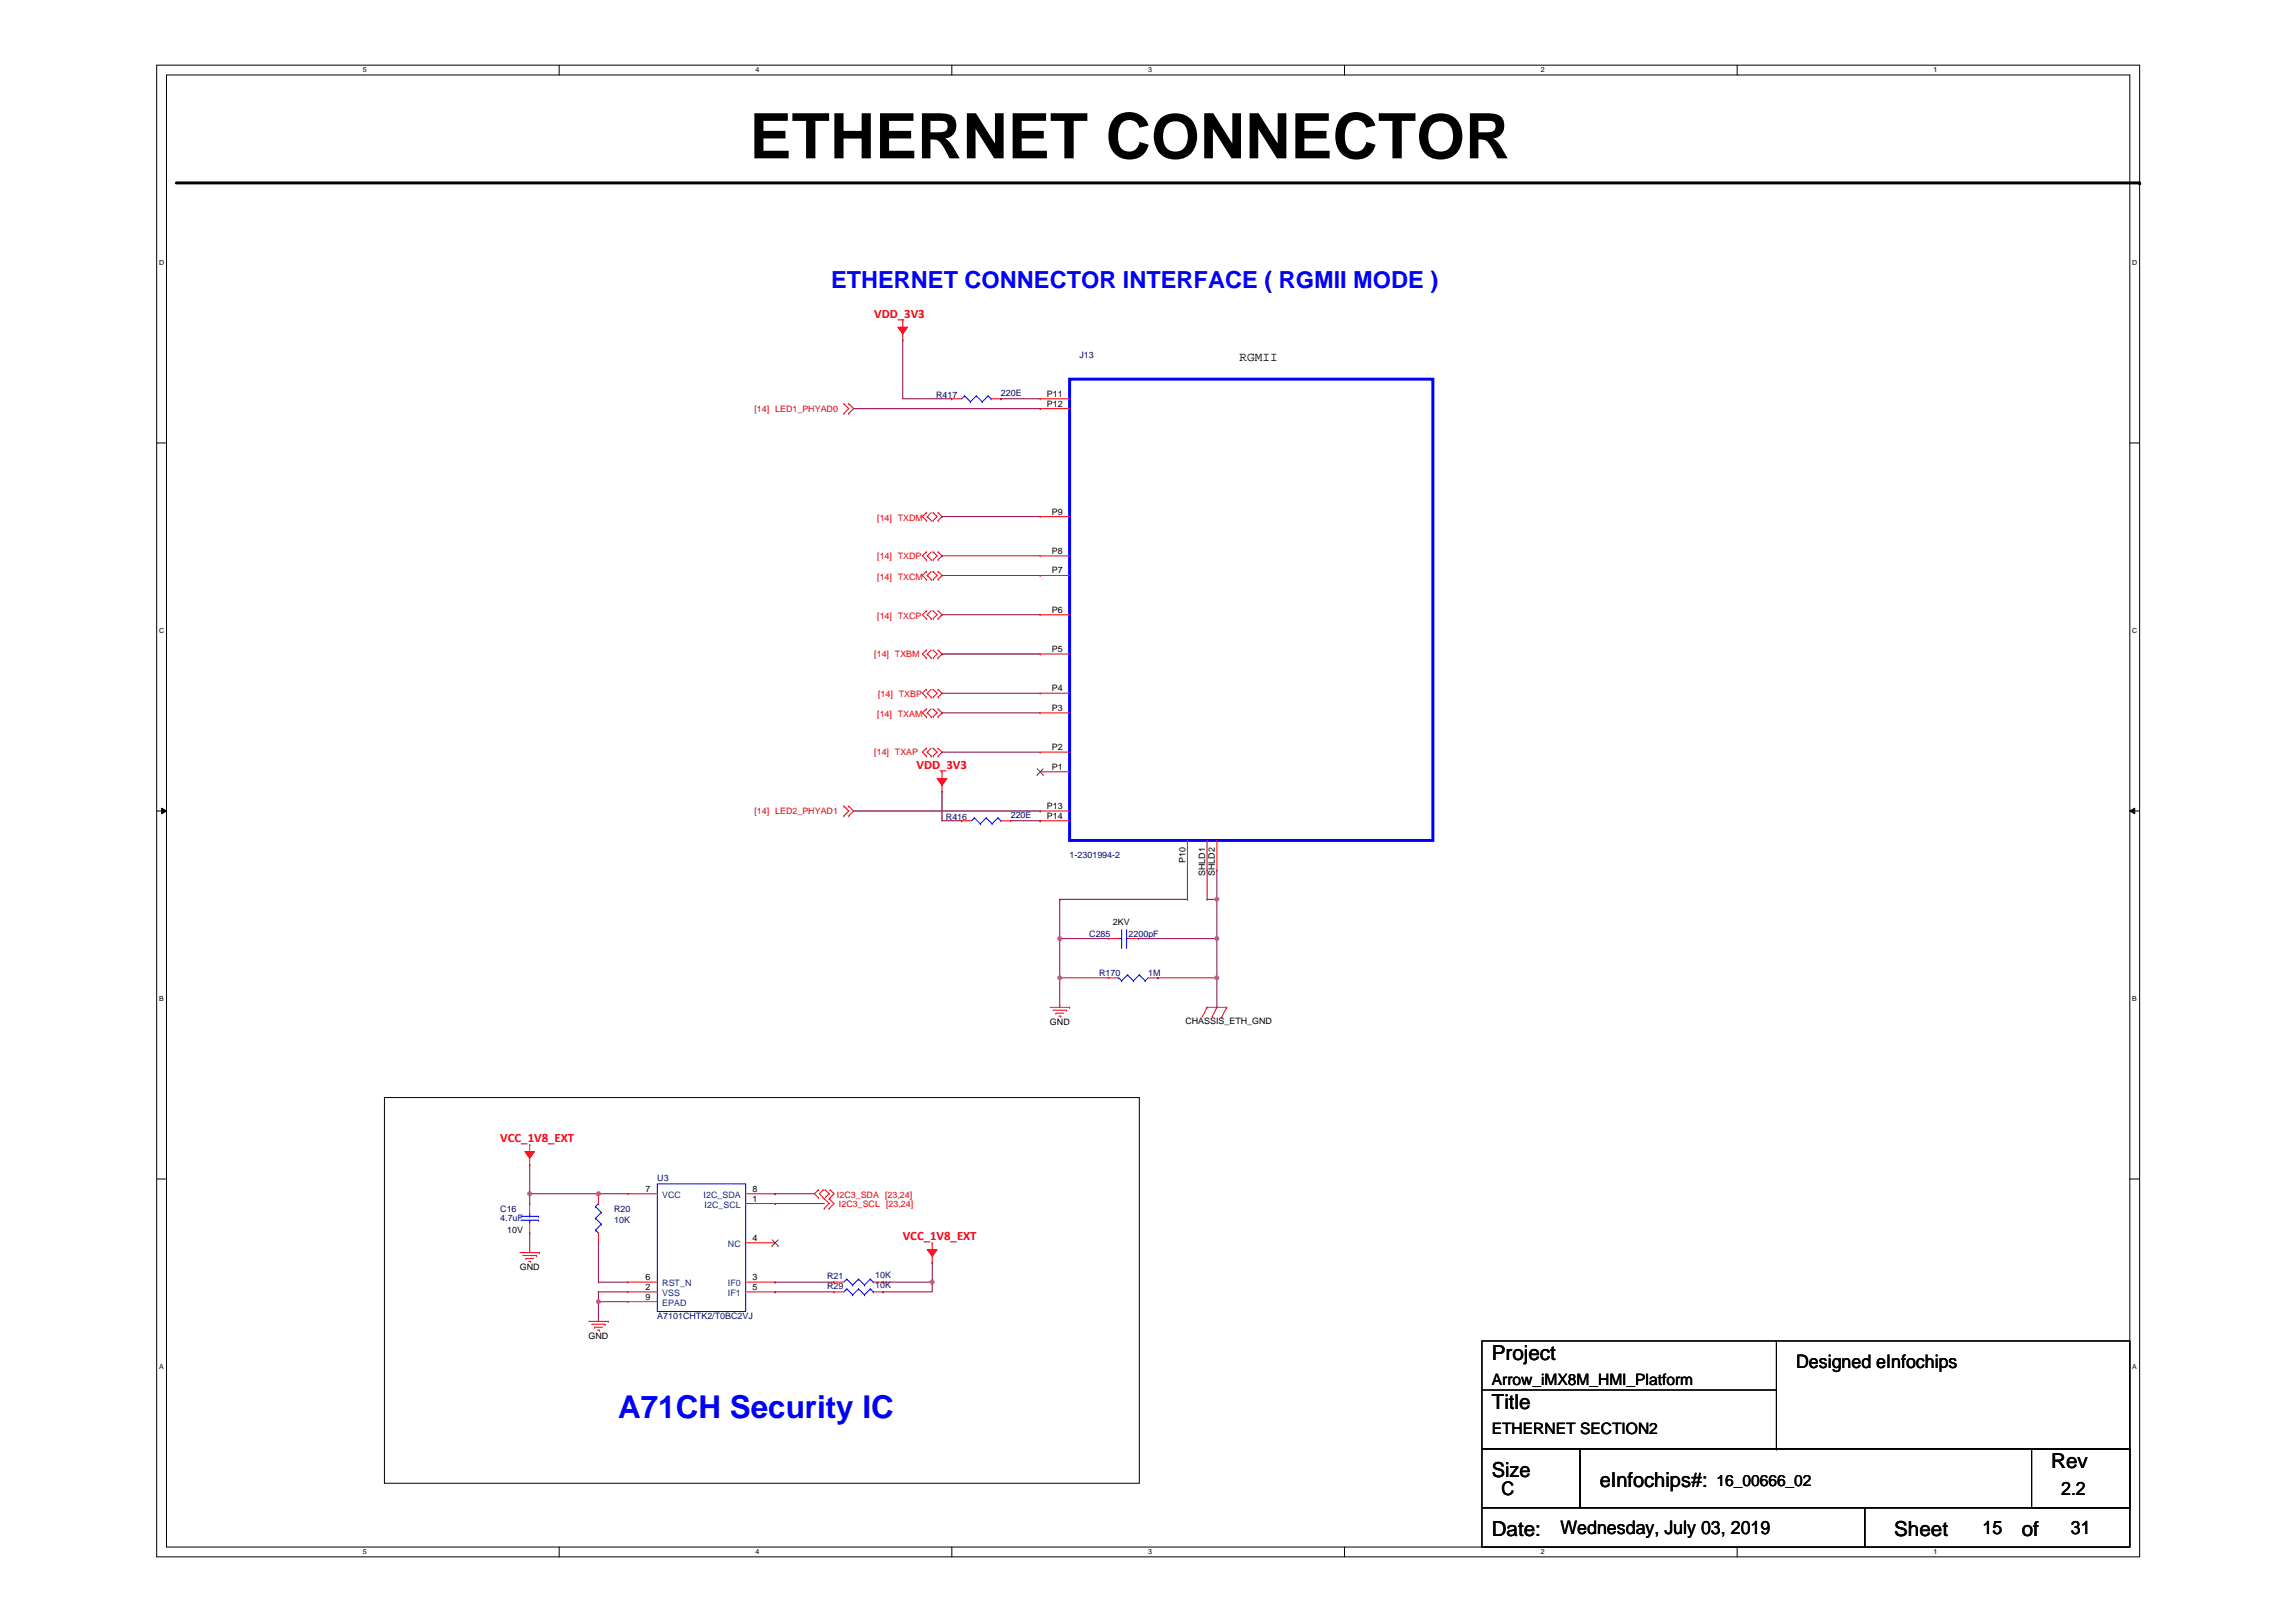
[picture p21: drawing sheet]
<svg xmlns="http://www.w3.org/2000/svg" width="297mm" height="210mm" viewBox="0 0 297 210" stroke-linecap="round" stroke-linejoin="round" font-family="sans-serif">
<defs><g id="words">
<text font-size="8.1" x="97" y="20.5">ETHERNET CONNECTOR</text>
<text font-size="4.1" fill="#00f" x="80" y="183.6">A71CH Security IC</text>
<text font-size="3" fill="#00f" x="107.5" y="37.2">ETHERNET CONNECTOR INTERFACE ( RGMII MODE )</text>
<g font-size="2.7">
<text x="193" y="175.9">Project</text>
<text x="193" y="182.3">Title</text>
<text x="193" y="191.2">Size</text>
<text x="265.4" y="189.9">Rev</text>
<text x="207" y="192.5">eInfochips#:</text>
<text x="193" y="198.8">Date:</text>
<text x="245.1" y="198.8">Sheet</text>
<text x="261.6" y="198.8">of</text>
</g>
<g font-size="2.4">
<text x="232.4" y="177">Designed eInfochips</text>
<text x="194.3" y="193.5">C</text>
<text x="266.6" y="193.5">2.2</text>
<text x="201.9" y="198.6">Wednesday, July 03, 2019</text>
<text x="256.5" y="198.6">15</text>
<text x="267.9" y="198.6">31</text>
</g>
<g font-size="2">
<text x="193" y="179.2">Arrow_iMX8M_HMI_Platform</text>
<text x="193" y="185.5">ETHERNET SECTION2</text>
<text x="222.1" y="192.3">16_00666_02</text>
</g>
<g font-size="1.7" fill="#f00">
<text x="113.1" y="41.1">VDD_3V3</text>
<text x="118.6" y="99.5">VDD_3V3</text>
<text x="64.7" y="147.8">VCC_1V8_EXT</text>
<text x="116.8" y="160.5">VCC_1V8_EXT</text>
</g>
<text font-size="1.7" x="160.4" y="46.8">RGMII</text>
<g font-size="1.1" fill="#000080">
<text x="139.7" y="46.3">J13</text>
<text x="121.1" y="51.5">R417</text>
<text x="129.5" y="51.2">220E</text>
<text x="122.4" y="106.1">R416</text>
<text x="130.8" y="105.9">220E</text>
<text x="138.4" y="111.1">1-2301994-2</text>
<text x="140.9" y="121.2">C285</text>
<text x="146" y="121.2">2200pF</text>
<text x="142.2" y="126.3">R170</text>
<text x="148.5" y="126.3">1M</text>
<text x="85" y="152.8">U3</text>
<text x="64.7" y="156.8">C16</text>
<text x="64.7" y="158.1">4.7uF</text>
<text x="79.5" y="156.8">R20</text>
<text x="79.5" y="158.3">10K</text>
<text x="107" y="165.5">R21</text>
<text x="107" y="166.8">R29</text>
<text x="113.2" y="165.4">10K</text>
<text x="113.2" y="166.7">10K</text>
<text x="85" y="170.8">A7101CHTK2/T0BC2VJ</text>
</g>
<g font-size="1.1" fill="#f00">
<text x="97.6" y="53.3">[14] LED1_PHYAD0</text>
<text x="113.5" y="67.4">[14] TXDM</text>
<text x="113.5" y="72.3">[14] TXDP</text>
<text x="113.5" y="75">[14] TXCM</text>
<text x="113.5" y="80.1">[14] TXCP</text>
<text x="113.1" y="85">[14] TXBM</text>
<text x="113.5" y="92.8">[14] TXAM</text>
<text x="113.6" y="90.2">[14] TXBP</text>
<text x="113.1" y="97.7">[14] TXAP</text>
<text x="97.6" y="105.3">[14] LED2_PHYAD1</text>
<text x="108.3" y="155">I2C3_SDA [23,24]</text>
<text x="108.5" y="156.1">I2C3_SCL [23,24]</text>
</g>
<g font-size="1.1">
<text x="135.4" y="51.4">P11</text>
<text x="135.4" y="52.6">P12</text>
<text x="136.1" y="66.6">P9</text>
<text x="136.1" y="71.7">P8</text>
<text x="136.1" y="74.2">P7</text>
<text x="136.1" y="79.3">P6</text>
<text x="136.1" y="84.4">P5</text>
<text x="136.1" y="89.5">P4</text>
<text x="136.1" y="92">P3</text>
<text x="136.1" y="99.6">P1</text>
<text x="136.1" y="97.1">P2</text>
<text x="135.4" y="104.7">P13</text>
<text x="135.4" y="106">P14</text>
<text x="153.4" y="111.7" transform="rotate(-90 153.4 111.7)">P10</text>
<text x="155.9" y="113.4" transform="rotate(-90 155.9 113.4)">SHLD1</text>
<text x="157.2" y="113.4" transform="rotate(-90 157.2 113.4)">SHLD2</text>
<text x="144" y="119.7">2KV</text>
<text x="135.8" y="132.7">GND</text>
<text x="153.4" y="132.5">CHASSIS_ETH_GND</text>
<text x="83.5" y="154.2">7</text>
<text x="97.4" y="155.5">1</text>
<text x="97.4" y="154.2">8</text>
<text x="65.6" y="159.6">10V</text>
<text x="97.4" y="160.6">4</text>
<text x="67.3" y="164.4">GND</text>
<text x="83.5" y="166.9">2</text>
<text x="83.5" y="165.7">6</text>
<text x="97.4" y="165.7">3</text>
<text x="97.4" y="166.9">5</text>
<text x="76.2" y="173.3">GND</text>
<text x="83.5" y="168.2">9</text>
</g>
<g font-size="1.1" fill="#004080">
<text x="85.7" y="155">VCC</text>
<text x="91" y="155">I2C_SDA</text>
<text x="91.2" y="156.3">I2C_SCL</text>
<text x="94.2" y="161.3">NC</text>
<text x="85.7" y="167.7">VSS</text>
<text x="85.7" y="166.4">RST_N</text>
<text x="94.2" y="166.4">IF0</text>
<text x="94.2" y="167.7">IF1</text>
<text x="85.7" y="169">EPAD</text>
</g>
<g font-size=".9">
<text x="46.9" y="9.4">5</text>
<text x="97.7" y="9.4">4</text>
<text x="148.5" y="9.4">3</text>
<text x="199.3" y="9.4">2</text>
<text x="250.1" y="9.4">1</text>
<text x="20.6" y="34.3">D</text>
<text x="275.9" y="34.3">D</text>
<text x="20.6" y="82">C</text>
<text x="275.9" y="82">C</text>
<text x="20.6" y="129.6">B</text>
<text x="275.9" y="129.6">B</text>
<text x="20.6" y="177.2">A</text>
<text x="275.9" y="177.2">A</text>
<text x="46.9" y="201.1">5</text>
<text x="97.7" y="201.1">4</text>
<text x="148.5" y="201.1">3</text>
<text x="199.3" y="201.1">2</text>
<text x="250.1" y="201.1">1</text>
</g>
</g></defs>
<path d="M20.3 8.4h256.5v193.1h-256.5zM21.5 9.7h254v190.5h-254z" fill="none" stroke="#000" stroke-width=".13"/>
<g fill="#fff">
<path d="M46.9 8.6h.5v1h-.5z"/>
<path d="M46.9 200.3h.5v1h-.5z"/>
</g>
<path d="M72.3 8.4v1.3M72.3 200.2v1.3" fill="none" stroke="#000" stroke-width=".13"/>
<g fill="#fff">
<path d="M97.7 8.6h.5v1h-.5z"/>
<path d="M97.7 200.3h.5v1h-.5z"/>
</g>
<path d="M123.1 8.4v1.3M123.1 200.2v1.3" fill="none" stroke="#000" stroke-width=".13"/>
<g fill="#fff">
<path d="M148.5 8.6h.5v1h-.5z"/>
<path d="M148.5 200.3h.5v1h-.5z"/>
</g>
<path d="M173.9 8.4v1.3M173.9 200.2v1.3" fill="none" stroke="#000" stroke-width=".13"/>
<g fill="#fff">
<path d="M199.3 8.6h.5v1h-.5z"/>
<path d="M199.3 200.3h.5v1h-.5z"/>
</g>
<path d="M224.7 8.4v1.3M224.7 200.2v1.3" fill="none" stroke="#000" stroke-width=".13"/>
<g fill="#fff">
<path d="M250.1 8.6h.5v1h-.5z"/>
<path d="M250.1 200.3h.5v1h-.5z"/>
<path d="M20.6 33.5h.6v1h-.6z"/>
<path d="M275.9 33.5h.6v1h-.6z"/>
<path d="M20.6 81.1h.6v1.1h-.6z"/>
<path d="M275.9 81.1h.6v1.1h-.6z"/>
</g>
<path d="M20.3 57.3h1.2M275.5 57.3h1.3" fill="none" stroke="#000" stroke-width=".13"/>
<g fill="#fff">
<path d="M20.6 128.8h.6v1h-.6z"/>
<path d="M275.9 128.8h.6v1h-.6z"/>
</g>
<path d="M20.3 105h1.2M20.9 104.6l.6 .4-.6 .3zM275.5 105l.7-.4v.7zM275.5 105h1.3" fill="none" stroke="#000" stroke-width=".13"/>
<path d="M20.9 104.6l.6 .4-.6 .3zM275.5 105l.7-.4v.7z" fill="#000"/>
<g fill="#fff">
<path d="M20.6 176.4h.6v1h-.6z"/>
<path d="M275.8 176.4h.7v1h-.7z"/>
</g>
<path d="M20.3 152.6h1.2M49.7 142h97.7v49.9h-97.7zM275.5 152.6h1.3" fill="none" stroke="#000" stroke-width=".13"/>
<path d="M22.8 23.7h254" fill="none" stroke="#000" stroke-width=".38"/>
<circle cx="276.8" cy="23.7" r=".19" fill="#000"/>
<g fill="none" stroke="#f00" stroke-width=".13">
<path d="M135.8 130.4h2.6M136.2 130.7h1.8M136.6 131.1h.1M136.6 131.1h1M137 131.5h.2M137.2 131.5h.1M138 130.7h.1M138.4 130.4h.1M156.2 130.4h.1M156.2 130.4h2.5M156.2 130.4l-.7 1.2M157.4 130.4h.1"/>
<path d="M157.4 130.4l-.6 1.2M158.1 131.6h.1M158.7 130.4h.1M158.7 130.4l-.6 1.2M68.5 150.7h.1M68.5 149.8v.9M67.3 162.1h2.5M67.6 162.5h1.8M68 162.9h.1M68 162.9h1M68.4 163.2h.3M68.7 163.2h.1"/>
<path d="M69.4 162.5h.1M69.8 162.1h.1M76.2 171h2.5M76.5 171.4h1.8M76.9 171.8h.1M76.9 171.8h1M77.3 172.1h.2M77.5 172.1h.1M78.3 171.4h.1M78.7 171h.1"/>
</g>
<path d="M67.9 149h1.3l-.7 .9z" fill-rule="evenodd" fill="#f00"/>
<path d="M67.9 149h1.3l-.7 .9zM68.5 148.1h.1M68.5 148.1v1.4M120.6 163.4h.1M120.6 162.5v.9" fill="none" stroke="#f00" stroke-width=".13"/>
<path d="M120 161.7h1.2l-.6 .9z" fill-rule="evenodd" fill="#f00"/>
<path d="M116.8 44h.1M116.8 43.1v.9M120 161.7h1.2l-.6 .9zM120.6 160.8h.1M120.6 160.8v1.4" fill="none" stroke="#f00" stroke-width=".13"/>
<path d="M116.2 42.3h1.2l-.6 .9z" fill-rule="evenodd" fill="#f00"/>
<path d="M116.2 42.3h1.2l-.6 .9zM116.8 41.5h.1M116.8 41.5v1.3M121.9 102.4h.1M121.9 101.5v.9" fill="none" stroke="#f00" stroke-width=".13"/>
<path d="M121.2 100.8h1.3l-.6 .9z" fill-rule="evenodd" fill="#f00"/>
<g fill="none" stroke="#f00" stroke-width=".13">
<path d="M109.2 52.2h.1M109.2 53.5h.1M109.2 52.2l.6 .7-.6 .6M109.8 53.5h.1M109.8 52.2h.1M109.8 52.2l.6 .7-.6 .6M123.1 51.6h.1M123.1 51.6h1.3M128.2 51.6h1.3M129.5 51.6h.1M134.6 51.6h.1M134.6 52.9h.1"/>
<path d="M134.6 51.6h3.8M134.6 52.9h3.8M119.8 66.3h.1M119.8 67.4h.1M119.8 71.4h.1M119.8 72.4h.1M119.8 74h.1M119.8 75h.1M119.8 79h.1M119.8 66.3l-.5 .6 .5 .5M119.8 74l-.5 .5 .5 .5M119.8 71.4l-.5 .5 .5 .5"/>
<path d="M119.8 79l-.5 .6 .5 .5M120 66.9h.1M120 71.9h.1M120 74.5h.1M120 79.6h.1M120 66.9l.5 .5M120 71.9l.5 .5M120 74.5l.5 .5M120 79.6l.5 .5M120.5 67.4h.1M120.5 72.4h.1M120.5 75h.1"/>
<path d="M120.5 66.3l-.5 .6M120.5 71.4l-.5 .5M120.5 74l-.5 .5M120.5 79l-.5 .6M120.7 67.4h.1M120.7 66.3h.1M120.7 72.4h.1M120.7 71.4h.1M120.7 75h.1M120.7 74h.1M120.7 79h.1M120.7 66.3l.5 .6-.5 .5"/>
<path d="M120.7 71.4l.5 .5-.5 .5M120.7 74l.5 .5-.5 .5M120.7 79l.5 .6-.5 .5M121.4 67.4h.1M121.4 66.3h.1M121.4 72.4h.1M121.4 71.4h.1M121.4 75h.1M121.4 74h.1M121.4 79h.1M121.4 66.3l.5 .6-.5 .5M121.4 71.4l.5 .5-.5 .5"/>
<path d="M121.4 74l.5 .5-.5 .5M121.4 79l.5 .6-.5 .5M134.6 66.9h.1M134.6 71.9h.1M134.6 79.6h.1M134.6 74.5h.1M134.6 66.9h3.8M134.6 71.9h3.8M134.6 79.6h3.8M134.6 74.5h3.8M119.8 80.1h.1M119.8 84.1h.1"/>
<path d="M119.8 85.1h.1M119.8 89.2h.1M119.8 90.2h.1M119.8 91.7h.1M119.8 92.8h.1M119.8 96.8h.1M119.8 97.8h.1M119.8 84.1l-.5 .5 .5 .5M119.8 91.7l-.5 .6 .5 .5M119.8 89.2l-.5 .5 .5 .5M119.8 96.8l-.5 .5 .5 .5M120 84.6h.1"/>
<path d="M120 89.7h.1M120 92.3h.1M120 97.3h.1M120 84.6l.5 .5M120 89.7l.5 .5M120 92.3l.5 .5M120 97.3l.5 .5M120.5 80.1h.1M120.5 85.1h.1M120.5 90.2h.1M120.5 92.8h.1M120.5 97.8h.1"/>
<path d="M120.5 84.1l-.5 .5M120.5 89.2l-.5 .5M120.5 91.7l-.5 .6M120.5 96.8l-.5 .5M120.7 80.1h.1M120.7 85.1h.1M120.7 84.1h.1M120.7 90.2h.1M120.7 89.2h.1M120.7 92.8h.1M120.7 91.7h.1M120.7 97.8h.1"/>
<path d="M120.7 96.8h.1M120.7 84.1l.5 .5-.5 .5M120.7 89.2l.5 .5-.5 .5M120.7 91.7l.5 .6-.5 .5M120.7 96.8l.5 .5-.5 .5M121.4 80.1h.1M121.4 85.1h.1M121.4 84.1h.1M121.4 90.2h.1M121.4 89.2h.1M121.4 92.8h.1M121.4 91.7h.1"/>
<path d="M121.4 97.8h.1M121.4 96.8h.1M121.4 84.1l.5 .5-.5 .5M121.4 89.2l.5 .5-.5 .5M121.4 91.7l.5 .6-.5 .5M121.4 96.8l.5 .5-.5 .5M121.9 99.9h.1M121.9 99.9v1.4M134.6 99.9h.1M134.6 84.6h.1M134.6 89.7h.1M134.6 92.3h.1"/>
<path d="M134.6 97.3h.1M134.6 99.9h3.8M134.6 84.6h3.8M134.6 89.7h3.8M134.6 92.3h3.8M134.6 97.3h3.8M109.2 104.3h.1M109.2 105.6h.1M109.2 104.3l.6 .7-.6 .6M109.8 105.6h.1M109.8 104.3h.1M109.8 104.3l.6 .7-.6 .6"/>
<path d="M121.2 100.8h1.3l-.6 .9zM124.4 106.2h.1M124.4 106.2h1.3M129.5 106.2h1.3M130.8 106.2h.1M134.6 105h.1M134.6 106.2h.1M134.6 106.2h3.8M134.6 105h3.8M153.6 112.6h.1M153.6 108.8v3.8M156.2 112.6h.1"/>
<path d="M156.2 108.8v3.8M157.4 112.6h.1M157.4 108.8v3.8M143.5 126.5h.1M143.5 121.5h.1M143.5 126.5h1.2M143.5 121.5h1.2M146 121.5h1.3M147.3 121.5h.1M148.5 126.5h1.3M149.8 126.5h.1M68.5 155.8h.1"/>
<path d="M68.5 159.6h.1M68.5 155.8v1.2M68.5 158.3v1.3M77.4 154.5h.1M77.4 154.5v1.3M77.4 159.6v1.2M81.2 154.5h.1M81.2 154.5h3.8M96.5 155.8h3.8M96.5 154.5h3.8M100.3 155.8h.1M100.3 154.5h.1"/>
<path d="M105.9 154h.1M105.9 155h.1M105.9 154l-.5 .5 .5 .5M106.5 154h.1M106.5 155h.1M106.5 154l-.5 .5 .5 .5M106.6 155.1h.1M106.6 156.4h.1M106.6 155.1l.7 .7-.7 .6M106.8 154h.1M106.8 154l.5 .5M107.3 154.5h.1"/>
<path d="M107.3 155.1h.1M107.3 156.4h.1M107.3 154.5l-.5 .5M107.3 155.1l.6 .7-.6 .6M107.4 155h.1M107.4 154h.1M107.4 154l.5 .5-.5 .5M77.4 160.8h.1M81.2 167.2h.1M81.2 165.9h.1M81.2 168.5h.1M81.2 167.2h3.8"/>
<path d="M81.2 165.9h3.8M81.2 168.5h3.8M96.5 167.2h3.8M96.5 165.9h3.8M96.5 160.8h3.8M100.3 165.9h.1M100.3 160.8h.1M100.3 167.2h.1M107.9 165.9h.1M107.9 167.2h.1M107.9 167.2h1.3M107.9 165.9h1.3"/>
<path d="M113 167.2h1.3M113 165.9h1.3M114.3 165.9h.1M114.3 167.2h.1"/>
</g>
<path d="M191.7 173.5h83.8v14h-83.8zM191.7 179.9h38.1M229.8 179.9h.1M229.8 173.5v14M191.7 187.5h12.7v7.6h-12.7zM191.7 195.1h49.6v5.1h-49.6zM204.4 187.5h71.1v7.6h-71.1zM229.8 187.5h.1M241.3 195.1h34.2v5.1h-34.2zM262.8 187.5h12.7v7.6h-12.7z" fill="none" stroke="#000" stroke-width=".13"/>
<g fill="none" stroke="#00f" stroke-width=".13">
<path d="M124.8 51.2h.1M124.8 51.2l-.4 .4M124.8 51.2l.8 .8M125.6 52h.1M126.3 51.2h.1M126.3 51.2l-.7 .8M126.3 51.2l.8 .8M127.1 52h.1M127.8 51.2h.1M127.8 51.2l-.7 .8M127.8 51.2l.4 .4M128.2 51.6h.1"/>
<path d="M126.1 105.8h.1M126.1 105.8l-.4 .4M126.1 105.8l.7 .8M126.8 106.6h.1M127.6 105.8h.1M127.6 105.8l-.8 .8M127.6 105.8l.7 .8M128.3 106.6h.1M129.1 105.8h.1M129.1 105.8l-.8 .8M129.1 105.8l.4 .4M129.5 106.2h.1"/>
<path d="M144.7 126.5h.1M144.7 126.5l.4 .4M144.7 121.5h.4M145.1 126.9h.1M145.1 122.6h.1M145.1 121.5h.1M145.1 120.3v2.3M145.7 121.5h.1M145.7 122.6h.1M145.7 121.5h.3M145.7 120.3v2.3M145.9 126.2h.1"/>
<path d="M145.9 126.2l.7 .7M145.9 126.2l-.8 .7M146.6 126.9h.1M147.4 126.2h.1M147.4 126.2l.8 .7M147.4 126.2l-.8 .7M148.2 126.9h.1M148.5 126.5l-.3 .4M67.4 157.9h2.3M67.4 157.4h2.3M68.5 157.9h.1M68.5 157.4h.1"/>
<path d="M68.5 157v.4M68.5 157.9v.4M69.7 157.9h.1M69.7 157.4h.1M77 159.2h.1M77 157.7h.1M77 156.1h.1M77 159.2l.4 .4M77 157.7l.8 .7M77 156.1l.8 .8M77.4 155.8h.1M77.4 155.8l-.4 .3"/>
<path d="M77.8 158.4h.1M77.8 156.9h.1M77.8 158.4l-.8 .8M77.8 156.9l-.8 .8M85 153.2h11.5v16.5h-11.5zM109.6 165.5h.1M109.6 166.8h.1M109.6 165.5l-.4 .4M109.6 165.5l.7 .8M109.6 166.8l-.4 .4M109.6 166.8l.7 .8M110.3 166.3h.1"/>
<path d="M110.3 167.6h.1M111.1 165.5h.1M111.1 166.8h.1M111.1 165.5l-.8 .8M111.1 165.5l.7 .8M111.1 166.8l-.8 .8M111.1 166.8l.7 .8M111.8 166.3h.1M111.8 167.6h.1M112.6 165.5h.1M112.6 166.8h.1M112.6 165.5l-.8 .8"/>
<path d="M112.6 165.5l.4 .4M112.6 166.8l-.8 .8M112.6 166.8l.4 .4M113 165.9h.1M113 167.2h.1"/>
</g>
<path d="M134.2 99.5l.8 .8M135 99.5l-.8 .8M134.2 100.3h.1M135 100.3h.1M99.9 161.2h.1M99.9 160.5l.8 .7M100.7 160.5l-.8 .7M100.7 161.2h.1" fill="none" stroke="#804000" stroke-width=".13"/>
<path d="M138.4 49.1h47v59.7h-47z" fill="none" stroke="#00f" stroke-width=".38"/>
<g fill="none" stroke="#800040" stroke-width=".13">
<path d="M121.9 66.9h.1M121.9 71.9h.1M121.9 74.5h.1M121.9 79.6h.1M121.9 66.9h12.7M121.9 71.9h12.7M121.9 74.5h12.7M121.9 79.6h12.7M121.9 84.6h.1M121.9 89.7h.1M121.9 92.3h.1M121.9 97.3h.1"/>
<path d="M121.9 84.6h12.7M121.9 89.7h12.7M121.9 92.3h12.7M121.9 97.3h12.7M157.4 116.4h.1M157.4 112.6v3.8M137.1 121.5h.1M137.1 121.5v5M149.8 126.5h.1M149.8 126.5h7.6M157.4 126.5h.1M157.4 121.5v8.9"/>
</g>
<circle cx="157.4" cy="126.5" r=".25" fill="#f0f"/>
<circle cx="157.4" cy="126.5" r=".25" fill="none" stroke="#f0f" stroke-width=".13"/>
<path d="M147.3 121.5h10.1M157.4 121.5h.1" fill="none" stroke="#800040" stroke-width=".13"/>
<circle cx="157.4" cy="121.5" r=".25" fill="#f0f"/>
<circle cx="157.4" cy="121.5" r=".25" fill="none" stroke="#f0f" stroke-width=".13"/>
<path d="M137.1 126.5h.1M137.1 126.5h6.4M137.1 126.5v3.9" fill="none" stroke="#800040" stroke-width=".13"/>
<circle cx="137.1" cy="126.5" r=".25" fill="#f0f"/>
<circle cx="137.1" cy="126.5" r=".25" fill="none" stroke="#f0f" stroke-width=".13"/>
<path d="M156.2 116.4h.1M156.2 112.6v3.8M156.2 116.4h1.2M157.4 116.4h.1M157.4 116.4v5.1M157.4 121.5h.1" fill="none" stroke="#800040" stroke-width=".13"/>
<circle cx="157.4" cy="116.4" r=".25" fill="#f0f"/>
<circle cx="157.4" cy="116.4" r=".25" fill="none" stroke="#f0f" stroke-width=".13"/>
<path d="M68.5 154.5h.1M68.5 154.5h8.9" fill="none" stroke="#800040" stroke-width=".13"/>
<circle cx="77.4" cy="154.5" r=".25" fill="#f0f"/>
<circle cx="77.4" cy="154.5" r=".25" fill="none" stroke="#f0f" stroke-width=".13"/>
<path d="M68.5 150.7h.1M68.5 150.7v3.8" fill="none" stroke="#800040" stroke-width=".13"/>
<circle cx="68.5" cy="154.5" r=".25" fill="#f0f"/>
<circle cx="68.5" cy="154.5" r=".25" fill="none" stroke="#f0f" stroke-width=".13"/>
<path d="M68.5 154.5h.1M68.5 154.5v1.3M77.4 154.5h.1M77.4 154.5h3.8M77.4 165.9h.1M77.4 160.8h.1M77.4 167.2h.1M77.4 165.9h3.8M77.4 160.8v5.1M77.4 167.2v1.3M77.4 167.2h3.8" fill="none" stroke="#800040" stroke-width=".13"/>
<circle cx="77.4" cy="168.4" r=".25" fill="#f0f"/>
<circle cx="77.4" cy="168.4" r=".25" fill="none" stroke="#f0f" stroke-width=".13"/>
<path d="M68.5 159.6h.1M68.5 159.6v2.5M77.4 168.5h.1M77.4 168.5h3.8M77.4 168.5v2.5M100.3 167.2h.1M100.3 165.9h.1M100.3 167.2h7.6M100.3 165.9h7.6M114.3 165.9h.1M114.3 165.9h6.3" fill="none" stroke="#800040" stroke-width=".13"/>
<circle cx="120.6" cy="165.9" r=".25" fill="#f0f"/>
<circle cx="120.6" cy="165.9" r=".25" fill="none" stroke="#f0f" stroke-width=".13"/>
<g fill="none" stroke="#800040" stroke-width=".13">
<path d="M137.1 116.4h.1M137.1 116.4h16.5M137.1 116.4v5.1M153.6 116.4h.1M153.6 112.6v3.8M100.3 154.5h.1M100.3 155.8h.1M100.3 154.5h5.1M100.3 155.8h6.3M114.3 167.2h.1M120.6 165.9h.1M120.6 163.4h.1"/>
<path d="M120.6 163.4v3.8h-6.3"/>
</g>
<circle cx="137.1" cy="121.5" r=".25" fill="#f0f"/>
<circle cx="137.1" cy="121.5" r=".25" fill="none" stroke="#f0f" stroke-width=".13"/>
<g fill="none" stroke="#800040" stroke-width=".13">
<path d="M110.4 52.9h24.2M116.8 44h.1M116.8 44v7.6h6.3M123.1 51.6h.1M129.5 51.6h.1M129.5 51.6h5.1M134.6 52.9h.1M110.4 105h24.2M121.9 102.4h.1M121.9 102.4v3.8h2.5M124.4 106.2h.1M130.8 106.2h3.8"/>
<path d="M134.6 105h.1M134.6 106.2h.1M137.1 121.5h.1M137.1 121.5h6.4"/>
</g>
<circle cx="157.4" cy="126.5" r=".25" fill="#f0f"/>
<circle cx="157.4" cy="126.5" r=".25" fill="none" stroke="#f0f" stroke-width=".13"/>
<circle cx="157.4" cy="121.5" r=".25" fill="#f0f"/>
<circle cx="157.4" cy="121.5" r=".25" fill="none" stroke="#f0f" stroke-width=".13"/>
<circle cx="137.1" cy="126.5" r=".25" fill="#f0f"/>
<circle cx="137.1" cy="126.5" r=".25" fill="none" stroke="#f0f" stroke-width=".13"/>
<circle cx="157.4" cy="116.4" r=".25" fill="#f0f"/>
<circle cx="157.4" cy="116.4" r=".25" fill="none" stroke="#f0f" stroke-width=".13"/>
<circle cx="77.4" cy="154.5" r=".25" fill="#f0f"/>
<circle cx="77.4" cy="154.5" r=".25" fill="none" stroke="#f0f" stroke-width=".13"/>
<circle cx="68.5" cy="154.5" r=".25" fill="#f0f"/>
<circle cx="68.5" cy="154.5" r=".25" fill="none" stroke="#f0f" stroke-width=".13"/>
<circle cx="77.4" cy="168.4" r=".25" fill="#f0f"/>
<circle cx="77.4" cy="168.4" r=".25" fill="none" stroke="#f0f" stroke-width=".13"/>
<circle cx="120.6" cy="165.9" r=".25" fill="#f0f"/>
<circle cx="120.6" cy="165.9" r=".25" fill="none" stroke="#f0f" stroke-width=".13"/>
<circle cx="137.1" cy="121.5" r=".25" fill="#f0f"/>
<circle cx="137.1" cy="121.5" r=".25" fill="none" stroke="#f0f" stroke-width=".13"/>
<use href="#words"/>
</svg>
